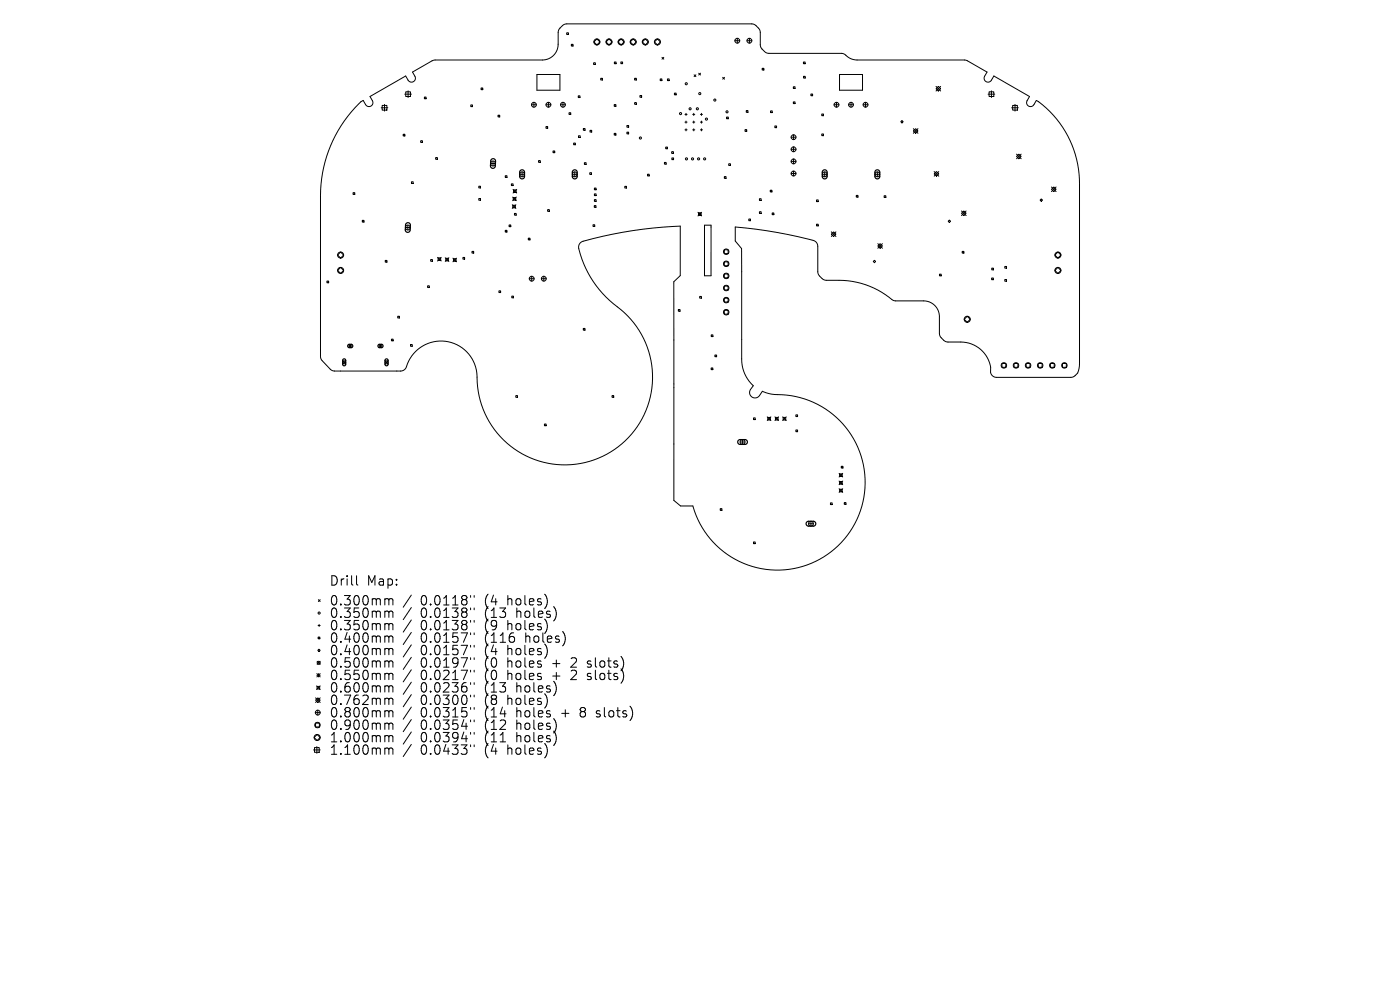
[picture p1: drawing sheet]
<svg xmlns="http://www.w3.org/2000/svg" width="297mm" height="210mm" viewBox="0 0 297 210" stroke-linecap="round" stroke-linejoin="round" font-family="sans-serif">
<defs><g id="words">
<g font-size="2.8">
<text x="69.9" y="124.5">Drill</text>
<text x="77.8" y="124.5">Map:</text>
<text x="69.9" y="128.7">0.300mm</text>
<text x="69.9" y="131.3">0.350mm</text>
<text x="89.2" y="128.7">0.0118&quot;</text>
<text x="89.2" y="131.3">0.0138&quot;</text>
<text x="102.8" y="128.7">(4</text>
<text x="102.8" y="131.3">(13</text>
<text x="107.7" y="128.7">holes)</text>
<text x="109.6" y="131.3">holes)</text>
<text x="69.9" y="133.9">0.350mm</text>
<text x="69.9" y="136.6">0.400mm</text>
<text x="89.2" y="133.9">0.0138&quot;</text>
<text x="89.2" y="136.6">0.0157&quot;</text>
<text x="102.8" y="133.9">(9</text>
<text x="102.8" y="136.6">(116</text>
<text x="107.7" y="133.9">holes)</text>
<text x="111.5" y="136.6">holes)</text>
<text x="69.9" y="139.2">0.400mm</text>
<text x="69.9" y="141.9">0.500mm</text>
<text x="89.2" y="139.2">0.0157&quot;</text>
<text x="89.2" y="141.9">0.0197&quot;</text>
<text x="102.8" y="139.2">(4</text>
<text x="102.8" y="141.9">(0</text>
<text x="107.7" y="139.2">holes)</text>
<text x="107.7" y="141.9">holes</text>
<text x="117.3" y="141.9">+</text>
<text x="121.4" y="141.9">2</text>
<text x="124.9" y="141.9">slots)</text>
<text x="69.9" y="144.5">0.550mm</text>
<text x="69.9" y="147.1">0.600mm</text>
<text x="69.9" y="149.8">0.762mm</text>
<text x="89.2" y="144.5">0.0217&quot;</text>
<text x="89.2" y="147.1">0.0236&quot;</text>
<text x="89.2" y="149.8">0.0300&quot;</text>
<text x="102.8" y="144.5">(0</text>
<text x="102.8" y="147.1">(13</text>
<text x="102.8" y="149.8">(8</text>
<text x="107.7" y="144.5">holes</text>
<text x="107.7" y="149.8">holes)</text>
<text x="109.6" y="147.1">holes)</text>
<text x="117.3" y="144.5">+</text>
<text x="121.4" y="144.5">2</text>
<text x="124.9" y="144.5">slots)</text>
<text x="69.9" y="152.4">0.800mm</text>
<text x="69.9" y="155.1">0.900mm</text>
<text x="89.2" y="152.4">0.0315&quot;</text>
<text x="89.2" y="155.1">0.0354&quot;</text>
<text x="102.8" y="152.4">(14</text>
<text x="102.8" y="155.1">(12</text>
<text x="109.6" y="152.4">holes</text>
<text x="109.6" y="155.1">holes)</text>
<text x="119.2" y="152.4">+</text>
<text x="123.3" y="152.4">8</text>
<text x="126.8" y="152.4">slots)</text>
<text x="69.9" y="157.7">1.000mm</text>
<text x="69.9" y="160.3">1.100mm</text>
<text x="89.2" y="157.7">0.0394&quot;</text>
<text x="89.2" y="160.3">0.0433&quot;</text>
<text x="102.8" y="157.7">(11</text>
<text x="102.8" y="160.3">(4</text>
<text x="107.7" y="160.3">holes)</text>
<text x="109.6" y="157.7">holes)</text>
</g>
</g></defs>
<g fill="none" stroke="#000" stroke-width=".21">
<path d="M85.9 20h1.4M86.1 19.5h1v1h-1zM86.6 19.3v1.4M102.1 18.7h.3v.3h-.3zM113.9 15.8h4.9v3.3h-4.9zM120.2 7h.4v.3h-.4zM121.2 9.4h.4v.4h-.4zM125.9 13.3h.4v.4h-.4zM126.6 8.3l.7 .6-.7 .6-.6-.6zM127.4 16.6h.4v.4h-.4zM129.2 8.3l.6 .6-.6 .6-.6-.6zM130.3 13.2h.4v.3h-.4z"/>
<path d="M131.7 13.1h.4v.4h-.4zM131.8 8.3l.6 .6-.6 .6-.7-.6zM134.3 8.3l.7 .6-.7 .6-.6-.6zM134.6 16.6h.4v.4h-.4zM136.9 8.3l.6 .6-.6 .6-.6-.6zM139.5 8.3l.6 .6-.6 .6-.7-.6zM140.1 16.7h.3v.4h-.3zM140.4 12.2l.4 .4M140.8 12.2l-.4 .4M141.6 16.7h.4v.4h-.4zM143.1 19.8h.3v.3h-.3zM147.2 15.9l.4 .4"/>
<path d="M147.6 15.9l-.4 .4M148.2 15.5l.4 .4M148.6 15.5l-.4 .4M153.3 16.4l.4 .4M153.7 16.4l-.4 .4M155.9 8.6h1M156.4 8.1v1.1M158.5 8.6h1M159 8.1v1.1M161.7 14.5h.4v.4h-.4zM168.3 18.4h.4v.4h-.4zM170.4 13.2h.4v.3h-.4z"/>
<path d="M170.5 16.2h.3v.4h-.3zM172 19.9h.4v.4h-.4zM178.1 15.8h4.9v3.3h-4.9zM198.6 18.3l1 1M199.1 18.3l.5 .5-.5 .5-.5-.5zM199.6 18.3l-1 1M209.6 20h1.4M209.8 19.5h1v1h-1zM210.3 19.3v1.4M76.1 22l.9-.7 .6 1a.83 .83 0 0 0 1.1 .2 .83 .83 0 0 0 .3-1.1l-.5-.9 7.6-4.4 .5 1a.83 .83 0 0 0 1.2 .2 .83 .83 0 0 0 .2-1.1l-.5-.9 4.7-2.6h22.9a3.3 3.3 0 0 0 3.3-3.3v-2.8a2.32 2.32 0 0 1 1.8-1.5h39.5a2.32 2.32 0 0 1 1.6 1.8v2.8a2.31 2.31 0 0 0 1.8 1.6h15.4l.7 .2a3.6 3.6 0 0 0 2.6 1.2l23.1 .1 4.5 2.5-.5 .9a.83 .83 0 0 0 .3 1.1 .83 .83 0 0 0 1.1-.3l.5-.9 7.6 4.4-.6 1a.83 .83 0 0 0 .4 1 .83 .83 0 0 0 1.1-.3l.6-.9 .4 .3a21.7 21.7 0 0 1 8.7 17.3v38.8a2.18 2.18 0 0 1-1.8 2.4h-15.8l-.7-.3-.6-.8a6.2 6.2 0 0 0-6.3-6.4l-3-.1a2.32 2.32 0 0 1-1.5-1.8v-3.7a3.3 3.3 0 0 0-3.3-3.2h-6l-.7-.2a17.5 17.5 0 0 0-11.3-4.1l-3-.1a2.32 2.32 0 0 1-1.5-1.8v-5.5l-.5-.9a81.8 81.8 0 0 0-17-3.1v3l1.3 1.6v23.4a7.6 7.6 0 0 0 2.5 5.7 1.95 1.95 0 0 0-.8 1.5 1.16 1.16 0 0 0 .9 1.1 1.16 1.16 0 0 0 1.2-.5l.6-.9 1.4 .5 1.2 .2a18.6 18.6 0 0 1 19.1 16.5 18.6 18.6 0 0 1-14.9 20.4 18.6 18.6 0 0 1-21.5-13.3h-2.6l-1.4-1.1-.1-46.4 1.4-1.3v-10.5a84.7 84.7 0 0 0-21 3.4l-.5 .8a21.3 21.3 0 0 0 8.9 13.5 18.6 18.6 0 0 1-4.5 31.4 18.6 18.6 0 0 1-26.1-18 7.7 7.7 0 0 0-7-6.7 7.7 7.7 0 0 0-8 5.6l-.3 .4-.7 .3h-14.1l-.9-.4-1.9-2-.2-.7v-34.1a27.6 27.6 0 0 1 8.1-19.5zM80.9 22.9h1.4M81.1 22.4h1v1h-1z"/>
<path d="M81.6 22.2v1.4M85.5 28.5h.4v.3h-.4zM87.3 38.6h.4v.3h-.4zM89.2 29.9h.4v.3h-.4zM90 20.6h.4v.4h-.4zM92.4 33.4h.4v.4h-.4zM99.9 22.3h.3v.3h-.3zM101.6 39.5h.3v.4h-.3zM104.1 34.7h1M104.6 34.2v1M105.7 24.4h.3v.4h-.3zM107.2 37.3h.4v.3h-.4z"/>
<path d="M108.5 39h.3v.4h-.3zM110.2 37h1.1M110.8 36.5v1M112.8 22.2h1M113.3 21.7v1M114.3 34.1h.3v.3h-.3zM115.8 26.9h.4v.3h-.4zM115.8 22.2h1.1M116.3 21.7v1M117.3 32h.4v.4h-.4zM118.9 22.2h1M119.4 21.7v1"/>
<path d="M120.7 23.9h.4v.4h-.4zM121.4 37h1M121.7 30.3h.4v.4h-.4zM121.9 36.5v1M122.7 20.3h.3v.4h-.3zM122.7 28.8h.4v.4h-.4zM123.8 27.3h.3v.3h-.3zM124 34.5h.3v.4h-.3zM125.1 36.6h.4v.4h-.4zM125.2 27.6h.3v.4h-.3zM126.1 39.9h.4v.4h-.4zM130.3 22.2h.4v.4h-.4z"/>
<path d="M130.3 28.3h.4v.4h-.4zM132.5 39.5h.4v.4h-.4zM133 26.6h.4v.4h-.4zM133 28h.4v.4h-.4zM134.6 21.8h.4v.3h-.4zM135.8 20.3h.3v.3h-.3zM137.4 37h.3v.3h-.3zM141 34.5h.3v.3h-.3zM141.2 31.2h.4v.4h-.4zM142.5 32.2h.4v.3h-.4zM142.5 33.5h.4v.4h-.4zM145.3 24.3h.5"/>
<path d="M145.3 25.9h.5M145.3 27.5h.5M145.5 24v.5M145.5 25.7v.4M145.5 27.3v.5M146.9 24.3h.5M146.9 25.9h.5M146.9 27.5h.5M147.2 24v.5M147.2 25.7v.4M147.2 27.3v.5M148.6 24.3h.4"/>
<path d="M148.6 25.9h.4M148.6 27.5h.4M148.8 24v.5M148.8 25.7v.4M148.8 27.3v.5M153.7 37.5h.3v.3h-.3zM154.1 24.8h.4v.4h-.4zM154.6 34.7h.4v.4h-.4zM158.1 27.5h.3v.4h-.3zM158.3 23.5h.4v.3h-.4zM163.5 23.5h.3v.4h-.3zM164.4 26.7h.3v.4h-.3z"/>
<path d="M167.8 29.1h1.1M167.8 31.7h1.1M167.8 34.2h1.1M167.8 36.8h1.1M168.3 21.6h.4v.4h-.4zM168.3 28.6v1M168.3 31.2v1M168.3 33.7v1.1M168.3 36.3v1M174.3 24.2h.4v.3h-.4zM174.3 28.4h.4v.4h-.4zM174.4 37h1.1"/>
<path d="M175 36.5v1M176.9 22.2h1.1M177.5 21.7v1M180 22.2h1.1M180.5 21.7v1M183.1 22.2h1M183.6 21.7v1M185.6 37h1M186.1 36.5v1M191.1 25.8l.2-.2 .3 .2-.3 .3zM193.8 27.8l.4-.5 .5 .5-.5 .5zM193.8 27.3l.9 1"/>
<path d="M194.7 27.3l-.9 1M198.2 36.4l1 1M198.7 36.4l.5 .5-.5 .5-.5-.5zM199.2 36.4l-1 1M214.6 22.9h1.4M214.8 22.4h1v1h-1zM215.3 22.2v1.4M215.7 33.2l.4-.5 .5 .5-.5 .5zM215.7 32.7l.9 1M216.6 32.7l-.9 1M223.1 39.7l.9 .9M223.6 39.7l.4 .5-.4 .4-.5-.4z"/>
<path d="M224 39.7l-.9 .9M69.4 59.6h.3v.4h-.3zM71.6 54.1l.7-.6 .6 .6-.6 .6zM71.6 57.4l.7-.7 .6 .7-.6 .6zM74.9 40.9h.4v.3h-.4zM76.9 46.7h.3v.4h-.3zM81.7 55.2h.4v.4h-.4zM86 48.3h1M86.5 47.8v1M91.4 55.1h.3v.3h-.3zM92.8 54.6l.8 .8M92.9 54.7h.6v.6h-.6z"/>
<path d="M93.6 54.6l-.8 .8M94.5 54.7l.7 .8M94.6 54.8h.5v.5h-.5zM95.2 54.7l-.7 .8M96.1 54.8l.8 .7M96.2 54.9h.5v.5h-.5zM96.9 54.8l-.8 .7M98.2 54.6h.4v.4h-.4zM100.1 53.3h.4v.4h-.4zM101.6 42.1h.3v.4h-.3zM107.2 48.9h.3v.3h-.3zM108 47.7h.4v.4h-.4z"/>
<path d="M108.7 43.4l.7 .8M108.8 41.8l.7 .8M108.8 43.5h.5v.6h-.5zM108.8 40.2l.8 .7M108.9 41.9h.5v.6h-.5zM109 40.3h.5v.5h-.5zM109.1 45.3h.4v.3h-.4zM109.4 43.4l-.7 .8M109.5 41.8l-.7 .8M109.6 40.2l-.8 .7M112.1 50.5h.3v.4h-.3zM112.3 59.1h1"/>
<path d="M112.8 58.6v1M114.9 59.1h1M115.4 58.6v1M116.2 44.5h.3v.3h-.3zM125.8 47.7h.4v.3h-.4zM126.1 43.6h.3v.4h-.3zM126.1 41.1h.4v.4h-.4zM126.1 42.3h.4v.4h-.4zM148.1 45l.7 .8M148.2 45.1h.5v.6h-.5zM148.3 45.2h.3v.4h-.3zM148.8 45l-.7 .8"/>
<path d="M149.5 47.8h1.3v10.7h-1.3zM153.7 53h.8v.8h-.8zM153.7 55.6h.8v.8h-.8zM153.7 58.1h.8v.8h-.8zM158.9 46.5h.3v.3h-.3zM161.1 42.2h.4v.3h-.4zM161.1 44.9h.4v.4h-.4zM163.4 40.4h.4v.3h-.4zM163.8 45.2h.4v.3h-.4zM173.2 42.4h.4v.4h-.4zM173.2 47.6h.4v.3h-.4zM176.4 49.7l.4-.5 .5 .5-.5 .5z"/>
<path d="M176.4 49.2l.9 1M177.3 49.2l-.9 1M181.7 41.5h.3v.3h-.3zM185.3 55.5l.2-.3 .3 .3-.3 .2zM186.2 52.2l.5-.5 .5 .5-.5 .5zM186.2 51.7l1 1M187.2 51.7l-1 1M187.6 41.5h.3v.4h-.3zM199.3 58.2h.4v.3h-.4zM201.4 46.7l.3 .2-.3 .3-.3-.3zM204 45.2l.5-.4 .5 .4-.5 .5zM204 44.8l1 .9"/>
<path d="M204.1 53.3h.4v.4h-.4zM205 44.8l-1 .9M210.4 59h.3v.3h-.3zM210.4 56.9h.4v.3h-.4zM213.2 56.5h.3v.4h-.3zM213.2 59.3h.3v.4h-.3zM220.9 42.2l.3 .2-.3 .3-.2-.3zM223.8 54.1l.6-.6 .7 .6-.7 .6zM223.8 57.4l.6-.7 .7 .7-.7 .6zM72.7 76.5l.6 .7M73.3 76.5l-.6 .7M73.9 73l.8 .7"/>
<path d="M73.9 73.4h.8M74.3 73v.7M74.7 73l-.8 .7M80.4 73.4h.7M80.4 73l.7 .7M80.7 73v.7M81.1 73l-.7 .7M81.7 76.5l.6 .7M82.3 76.5l-.6 .7M83 71.9h.4v.4h-.4zM84.4 67.1h.3v.4h-.3zM87.1 73.1h.3v.3h-.3z"/>
<path d="M90.7 60.6h.4v.4h-.4zM105.8 61.7h.4v.4h-.4zM108.6 62.8h.3v.4h-.3zM123.7 69.7h.4v.3h-.4zM143.9 65.7h.4v.3h-.4zM148.4 62.9h.4v.3h-.4zM150.9 78.1h.3v.3h-.3zM150.9 71h.3v.4h-.3zM151.7 75.3h.3v.4h-.3zM153.7 60.7h.8v.8h-.8zM153.7 63.3h.8v.8h-.8zM153.7 65.8h.8v.8h-.8z"/>
<path d="M204.6 67.7l.6-.6 .6 .6-.6 .7zM212.6 77.1h.8v.8h-.8zM215.1 77.1h.8v.8h-.8zM217.7 77.1h.8v.8h-.8zM220.3 77.1h.8v.8h-.8zM222.8 77.1h.8v.8h-.8zM225.4 77.1h.8v.8h-.8zM109.4 83.9h.4v.4h-.4zM115.5 90h.4v.3h-.4zM129.8 83.9h.4v.4h-.4zM157 93.8h1M157.5 93.2v1.1"/>
<path d="M159.9 88.6h.3v.4h-.3zM162.8 88.4l.7 .8M162.9 88.5h.5v.6h-.5zM163.5 88.4l-.7 .8M164.4 88.4l.8 .8M164.5 88.5h.6v.6h-.6zM165.2 88.4l-.8 .8M166 88.4l.8 .8M166.1 88.5h.6v.6h-.6zM166.8 88.4l-.8 .8M168.8 88h.4v.4h-.4zM168.8 91.2h.4v.4h-.4z"/>
<path d="M178.5 98.9h.3v.4h-.3zM152.8 107.9h.4v.4h-.4zM159.9 115h.3v.3h-.3zM171.5 111.1h1.1M172 110.6v1M176.2 106.7h.3v.3h-.3zM178 103.7l.8 .7M178 102l.8 .8M178 100.4l.8 .8M178.1 100.5h.6v.6h-.6zM178.1 102.2h.6v.5h-.6zM178.1 103.8h.6v.5h-.6z"/>
<path d="M178.8 100.4l-.8 .8M178.8 102l-.8 .8M178.8 103.7l-.8 .7M179.1 106.6h.4v.4h-.4zM67.4 138l.3-.3 .2 .3-.2 .2zM67.5 132.7h.4M67.5 135.1h.4v.4h-.4zM67.5 127.2l.4 .4M67.7 132.5v.4M67.9 127.2l-.4 .4M75.6 122.1v1.7l.3 .3M82.2 127l.3 .3"/>
<path d="M82.2 129.6l.3 .3M82.2 132.3l.3 .3M82.2 134.9l.3 .3M82.2 137.6l.3 .2M82.5 127.3v1M82.5 129.9v1.1M82.5 132.6v1M82.5 135.2v1M82.5 137.8v1.1M82.5 127.3l.3-.3 .5 .1 .1 1.2M82.5 129.9l.3-.3 .5 .1 .1 1.3M82.5 132.6l.3-.3 .5 .1 .1 1.2"/>
<path d="M82.5 135.2l.3-.3 .5 .1 .1 1.2M82.5 137.8l.3-.2 .5 .1 .1 1.2M87.3 126.2l-1.8 2.6M87.3 128.9l-1.8 2.5M87.3 131.5l-1.8 2.6M87.3 134.2l-1.8 2.5M87.3 136.8l-1.8 2.6M87.3 139.4l-1.8 2.6M99.8 126.3v.4M99.8 129v.4M99.8 131.6v.4M99.8 134.2v.4"/>
<path d="M99.8 136.9v.4M99.8 139.5v.4M100.6 126.3v.4M100.6 129v.4M100.6 131.6v.4M100.6 134.2v.4M100.6 136.9v.4M100.6 139.5v.4M116 126.9v1.3M116.1 132.7l-.1 .8M116.1 137.9l-.1 .9M117.9 129.5v1.4"/>
<path d="M119.8 134.8v1.4M66.5 159.1h1.4M66.7 158.6h1v1h-1zM66.9 151.2h1M66.9 153.4h.9v.8h-.9zM66.9 148.5l.5-.5 .5 .5-.5 .5zM66.9 148l1 1M67.2 145.5l.7 .8M67.2 142.9l.7 .7M67.2 143.2h.7M67.2 158.4v1.4M67.3 145.6h.5v.6h-.5z"/>
<path d="M67.3 155.8l.6 .6-.6 .7-.7-.7zM67.3 140.3l.6 .6M67.4 150.7v1M67.6 142.9v.7M67.9 140.3l-.6 .6M67.9 142.9l-.7 .7M67.9 145.5l-.7 .8M67.9 148l-1 1M82.2 140.2l.3 .3M82.2 142.8l.3 .3M82.2 145.5l.3 .3M82.2 148.1l.3 .3"/>
<path d="M82.2 150.8l.3 .2M82.2 153.4l.3 .3M82.2 156l.3 .3M82.2 158.7l.3 .3M82.5 140.5v1M82.5 143.1v1.1M82.5 145.8v1M82.5 148.4v1M82.5 151v1.1M82.5 153.7v1M82.5 156.3v1.1M82.5 159v1"/>
<path d="M82.5 140.5l.3-.3 .5 .1 .1 1.2M82.5 143.1l.3-.3 .5 .1 .1 1.3M82.5 145.8l.3-.3 .5 .1 .1 1.2M82.5 148.4l.3-.3 .5 .1 .1 1.2M82.5 151l.3-.2 .5 .1 .1 1.2M82.5 153.7l.3-.3 .5 .1 .1 1.2M82.5 156.3l.3-.3 .5 .1 .1 1.3M82.5 159l.3-.3 .5 .1 .1 1.2M87.3 142.1l-1.8 2.5M87.3 144.7l-1.8 2.6M87.3 147.4l-1.8 2.5M87.3 150l-1.8 2.6"/>
<path d="M87.3 152.6l-1.8 2.6M87.3 155.3l-1.8 2.5M87.3 157.9l-1.8 2.6M99.8 142.2v.4M99.8 144.8v.4M99.8 147.4v.4M99.8 150.1v.4M99.8 152.7v.4M99.8 155.4v.4M99.8 158v.4M100.6 142.2v.4M100.6 144.8v.4"/>
<path d="M100.6 147.4v.4M100.6 150.1v.4M100.6 152.7v.4M100.6 155.4v.4M100.6 158v.4M106.1 157.4h1.2M116.1 148.5l-.1 .9M116.1 159.1l-.1 .8M117.9 145.4v1.3M117.9 153.3v1.3M117.9 155.9v1.4"/>
<circle cx="126.6" cy="8.9" r=".64"/>
<circle cx="129.2" cy="8.9" r=".64"/>
<circle cx="131.8" cy="8.9" r=".64"/>
<circle cx="134.3" cy="8.9" r=".64"/>
<circle cx="136.9" cy="8.9" r=".64"/>
<circle cx="139.5" cy="8.9" r=".64"/>
<circle cx="145.6" cy="17.8" r=".22"/>
<circle cx="148.5" cy="19.9" r=".22"/>
<circle cx="156.4" cy="8.6" r=".51"/>
<circle cx="159" cy="8.6" r=".51"/>
<circle cx="104.6" cy="34.7" r=".51"/>
<circle cx="110.8" cy="37" r=".51"/>
<circle cx="113.3" cy="22.2" r=".51"/>
<circle cx="116.3" cy="22.2" r=".51"/>
<circle cx="119.4" cy="22.2" r=".51"/>
<circle cx="121.9" cy="37" r=".51"/>
<circle cx="135.9" cy="29.3" r=".22"/>
<circle cx="144.4" cy="24.1" r=".22"/>
<circle cx="145.6" cy="33.7" r=".22"/>
<circle cx="146.4" cy="23.1" r=".22"/>
<circle cx="146.9" cy="33.7" r=".22"/>
<circle cx="147.9" cy="23.1" r=".22"/>
<circle cx="148.2" cy="33.7" r=".22"/>
<circle cx="149.5" cy="33.7" r=".22"/>
<circle cx="149.9" cy="25.3" r=".22"/>
<circle cx="151.6" cy="21.2" r=".22"/>
<circle cx="154.2" cy="23.7" r=".22"/>
<circle cx="168.3" cy="31.7" r=".51"/>
<circle cx="168.3" cy="34.2" r=".51"/>
<circle cx="168.3" cy="29.1" r=".51"/>
<circle cx="168.3" cy="36.8" r=".51"/>
<circle cx="175" cy="37" r=".51"/>
<circle cx="177.5" cy="22.2" r=".51"/>
<circle cx="180.5" cy="22.2" r=".51"/>
<circle cx="183.6" cy="22.2" r=".51"/>
<circle cx="186.1" cy="37" r=".51"/>
<circle cx="72.3" cy="54.1" r=".64"/>
<circle cx="72.3" cy="57.4" r=".64"/>
<circle cx="86.5" cy="48.3" r=".51"/>
<circle cx="112.8" cy="59.1" r=".51"/>
<circle cx="115.4" cy="59.1" r=".51"/>
<circle cx="154.1" cy="53.4" r=".58"/>
<circle cx="154.1" cy="58.5" r=".58"/>
<circle cx="154.1" cy="56" r=".58"/>
<circle cx="224.4" cy="54.1" r=".64"/>
<circle cx="224.4" cy="57.4" r=".64"/>
<circle cx="73" cy="76.9" r=".32"/>
<circle cx="82" cy="76.9" r=".32"/>
<circle cx="154.1" cy="63.7" r=".58"/>
<circle cx="154.1" cy="61.1" r=".58"/>
<circle cx="154.1" cy="66.2" r=".58"/>
<circle cx="205.2" cy="67.7" r=".64"/>
<circle cx="213" cy="77.5" r=".58"/>
<circle cx="215.5" cy="77.5" r=".58"/>
<circle cx="218.1" cy="77.5" r=".58"/>
<circle cx="220.7" cy="77.5" r=".58"/>
<circle cx="223.2" cy="77.5" r=".58"/>
<circle cx="225.8" cy="77.5" r=".58"/>
<circle cx="157.5" cy="93.8" r=".51"/>
<circle cx="172" cy="111.1" r=".51"/>
<circle cx="67.7" cy="130" r=".22"/>
<circle cx="67.3" cy="156.4" r=".64"/>
<circle cx="67.3" cy="153.8" r=".58"/>
<circle cx="67.4" cy="151.2" r=".51"/>
<circle cx="67.6" cy="140.6" r=".32"/>
</g>
<path d="M104.2 33.8l.6-.1 .3 .4v1.2l-.4 .4-.4-.1-.2-.3zM110.4 36.2l.5-.2 .4 .4v1.2l-.4 .3h-.4l-.2-.3-.1-1.1zM121.6 36.2l.5-.2 .3 .4v1.2l-.3 .3h-.4l-.3-.3v-1.1zM174.6 36.2l.5-.2 .3 .4v1.2l-.3 .3h-.4l-.2-.3-.1-1.1zM185.8 36.2l.5-.2 .3 .4v1.2l-.3 .3h-.4l-.3-.3v-1.1zM86.2 47.4l.5-.1 .4 .3-.1 1.3-.4 .4-.4-.1-.2-.3zM72.8 76.2l.3-.1 .2 .3v.9l-.2 .3-.4-.3zM73.9 73.1h.7l.2 .4-.2 .2h-.6l-.2-.2zM80.3 73.1h.7l.2 .4-.2 .2h-.6l-.2-.2zM81.8 76.2l.3-.1 .2 .3v1l-.2 .2-.4-.3zM156.7 93.4l.3-.1h1.2l.3 .2v.4l-.4 .4h-1.2l-.4-.4zM171.2 110.7l.3-.1h1.2l.3 .2v.4l-.4 .4h-1.2l-.4-.4z" fill="none" stroke="#000" stroke-width=".26"/>
<use href="#words"/>
</svg>
